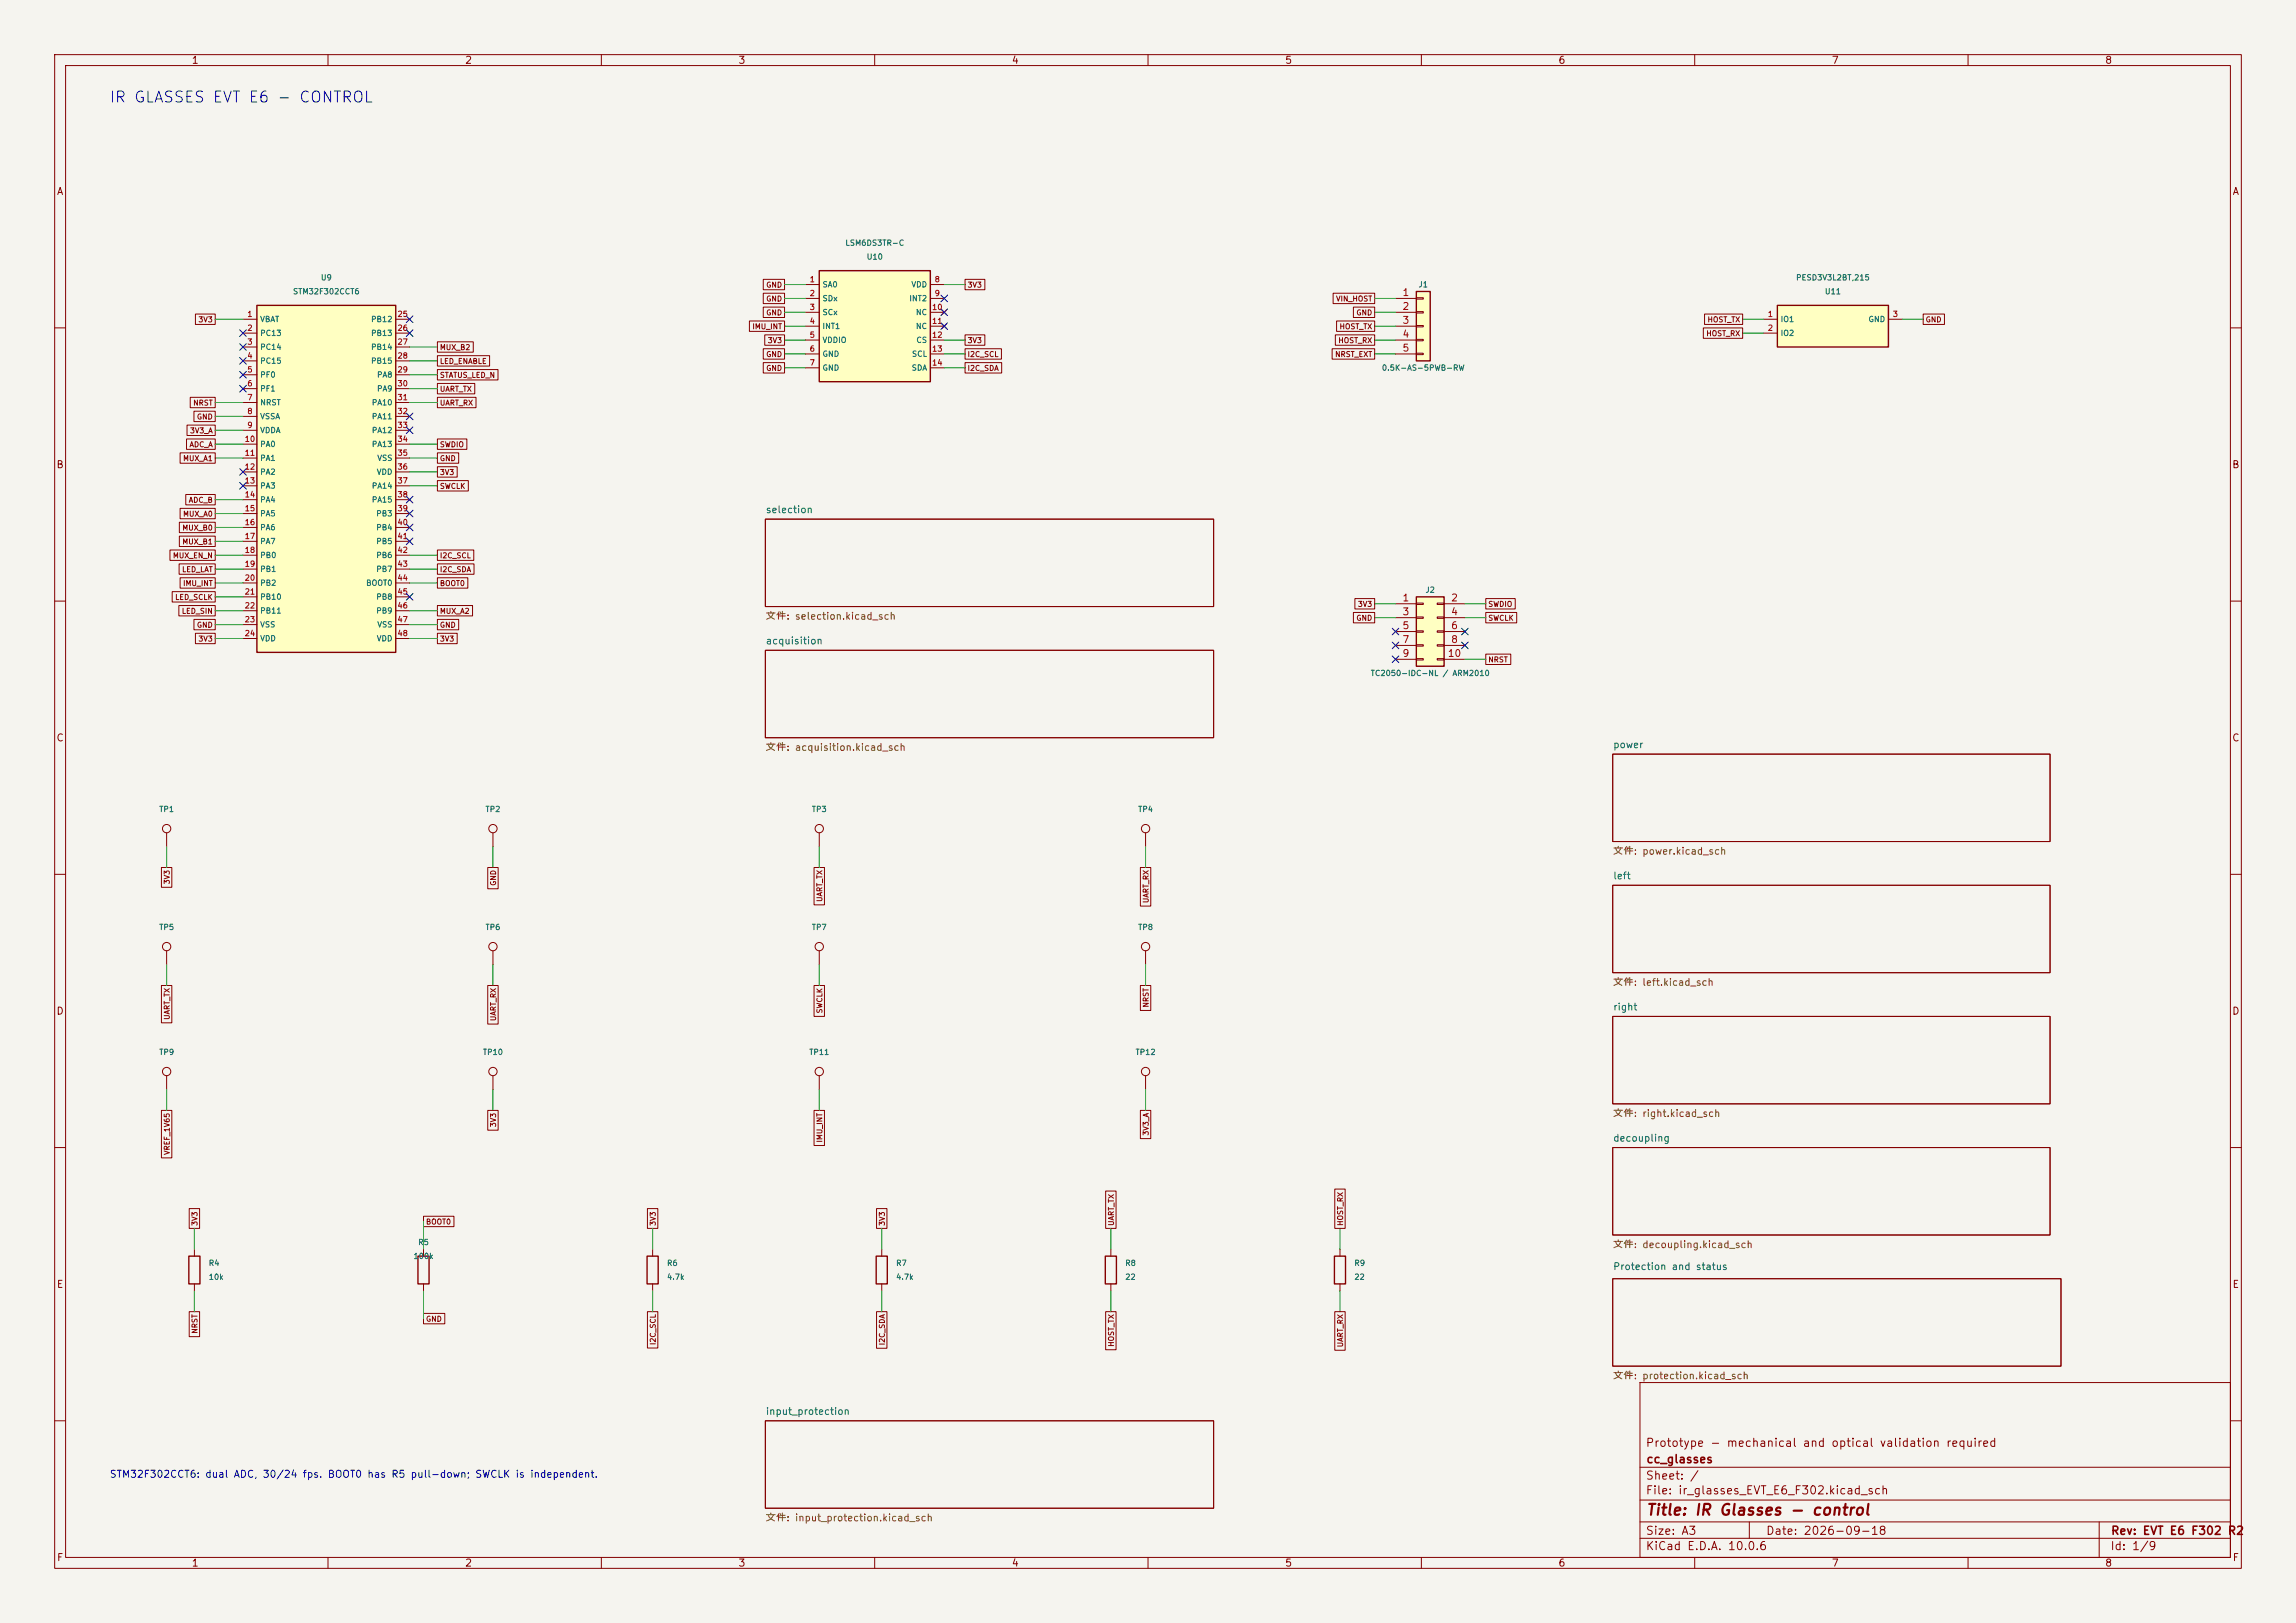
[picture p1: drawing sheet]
<svg xmlns="http://www.w3.org/2000/svg" width="420mm" height="297mm" viewBox="0 0 420 297" stroke-linecap="round" stroke-linejoin="round" font-family="sans-serif">
<defs><g id="words">
<text font-size="2" fill="#0000c2" x="19.9" y="19.3">IR GLASSES EVT E6 - CONTROL</text>
<text font-size="2" fill="#840000" x="301" y="277.8">Title: IR Glasses - control</text>
<g font-size="1.5" fill="#840000">
<text x="300.9" y="265.1">Prototype - mechanical and optical validation required</text>
<text x="301" y="268.1">cc_glasses</text>
<text x="300.9" y="273.8">File: ir_glasses_EVT_E6_F302.kicad_sch</text>
<text x="300.9" y="271.1">Sheet: /</text>
<text x="300.9" y="281.2">Size: A3</text>
<text x="322.9" y="281.2">Date: 2026-09-18</text>
<text x="386" y="281.2">Rev: EVT E6 F302 R2</text>
<text x="300.9" y="284">KiCad E.D.A. 10.0.6</text>
<text x="385.9" y="284">Id: 1/9</text>
</g>
<g font-size="1.3" fill="#840000">
<text x="35" y="12">1</text>
<text x="85" y="12">2</text>
<text x="135" y="12">3</text>
<text x="185" y="12">4</text>
<text x="235" y="12">5</text>
<text x="285" y="12">6</text>
<text x="335" y="12">7</text>
<text x="385" y="12">8</text>
<text x="10.3" y="36">A</text>
<text x="408.3" y="36">A</text>
<text x="10.2" y="86">B</text>
<text x="408.2" y="86">B</text>
<text x="10.2" y="136">C</text>
<text x="408.2" y="136">C</text>
<text x="10.2" y="186">D</text>
<text x="408.2" y="186">D</text>
<text x="10.3" y="236">E</text>
<text x="408.3" y="236">E</text>
<text x="10.3" y="286">F</text>
<text x="35" y="287">1</text>
<text x="85" y="287">2</text>
<text x="135" y="287">3</text>
<text x="185" y="287">4</text>
<text x="235" y="287">5</text>
<text x="285" y="287">6</text>
<text x="335" y="287">7</text>
<text x="385" y="287">8</text>
<text x="408.3" y="286">F</text>
</g>
<g font-size="1.3" fill="#a90000">
<text x="256.4" y="54.5">1</text>
<text x="256.4" y="57">2</text>
<text x="256.4" y="59.6">3</text>
<text x="256.4" y="62.1">4</text>
<text x="256.4" y="64.6">5</text>
<text x="256.4" y="110.4">1</text>
<text x="256.4" y="112.9">3</text>
<text x="265.3" y="110.4">2</text>
<text x="265.3" y="112.9">4</text>
<text x="256.4" y="115.4">5</text>
<text x="256.4" y="118">7</text>
<text x="265.3" y="115.4">6</text>
<text x="265.3" y="118">8</text>
<text x="256.4" y="120.5">9</text>
<text x="264.7" y="120.5">10</text>
</g>
<g font-size="1.3" fill="#006464">
<text x="140" y="94.2">selection</text>
<text x="140" y="118.2">acquisition</text>
<text x="295" y="137.2">power</text>
<text x="295" y="161.2">left</text>
<text x="295" y="185.2">right</text>
<text x="295" y="209.2">decoupling</text>
<text x="295" y="232.7">Protection and status</text>
<text x="140" y="259.2">input_protection</text>
</g>
<g font-size="1.3" fill="#725600">
<text x="140" y="113.7">文件: selection.kicad_sch</text>
<text x="140" y="137.7">文件: acquisition.kicad_sch</text>
<text x="295" y="156.7">文件: power.kicad_sch</text>
<text x="295" y="180.7">文件: left.kicad_sch</text>
<text x="295" y="204.7">文件: right.kicad_sch</text>
<text x="295" y="228.7">文件: decoupling.kicad_sch</text>
<text x="295" y="252.7">文件: protection.kicad_sch</text>
<text x="140" y="278.7">文件: input_protection.kicad_sch</text>
</g>
<text font-size="1.3" fill="#0000c2" x="20" y="270.7">STM32F302CCT6: dual ADC, 30/24 fps. BOOT0 has R5 pull-down; SWCLK is independent.</text>
<g font-size="1" fill="#006464">
<text x="154.5" y="45.2">LSM6DS3TR-C</text>
<text x="158.4" y="47.7">U10</text>
<text x="58.6" y="51.6">U9</text>
<text x="150.4" y="52.8">SA0</text>
<text x="166.6" y="52.8">VDD</text>
<text x="259.4" y="52.8">J1</text>
<text x="328.4" y="51.6">PESD3V3L2BT,215</text>
<text x="47.5" y="59.2">VBAT</text>
<text x="53.5" y="54.1">STM32F302CCT6</text>
<text x="67.8" y="59.2">PB12</text>
<text x="150.4" y="55.4">SDx</text>
<text x="150.4" y="57.9">SCx</text>
<text x="166.2" y="55.4">INT2</text>
<text x="167.4" y="57.9">NC</text>
<text x="325.6" y="59.2">IO1</text>
<text x="333.7" y="54.1">U11</text>
<text x="341.7" y="59.2">GND</text>
<text x="47.5" y="61.7">PC13</text>
<text x="47.5" y="64.3">PC14</text>
<text x="67.8" y="61.7">PB13</text>
<text x="67.8" y="64.3">PB14</text>
<text x="150.4" y="60.4">INT1</text>
<text x="150.4" y="63">VDDIO</text>
<text x="150.4" y="65.5">GND</text>
<text x="166.7" y="65.5">SCL</text>
<text x="167.4" y="60.4">NC</text>
<text x="167.5" y="63">CS</text>
<text x="325.6" y="61.7">IO2</text>
<text x="47.5" y="66.8">PC15</text>
<text x="47.5" y="69.3">PF0</text>
<text x="47.5" y="71.9">PF1</text>
<text x="67.8" y="66.8">PB15</text>
<text x="68.9" y="69.3">PA8</text>
<text x="68.9" y="71.9">PA9</text>
<text x="150.4" y="68.1">GND</text>
<text x="166.7" y="68.1">SDA</text>
<text x="252.7" y="68.1">0.5K-AS-5PWB-RW</text>
<text x="47.5" y="74.4">NRST</text>
<text x="47.5" y="77">VSSA</text>
<text x="67.9" y="74.4">PA10</text>
<text x="67.9" y="77">PA11</text>
<text x="47.5" y="79.5">VDDA</text>
<text x="47.5" y="82">PA0</text>
<text x="67.9" y="79.5">PA12</text>
<text x="67.9" y="82">PA13</text>
<text x="47.5" y="84.6">PA1</text>
<text x="47.5" y="87.1">PA2</text>
<text x="47.5" y="89.7">PA3</text>
<text x="67.9" y="89.7">PA14</text>
<text x="68.8" y="87.1">VDD</text>
<text x="68.9" y="84.6">VSS</text>
<text x="47.5" y="92.2">PA4</text>
<text x="47.5" y="94.7">PA5</text>
<text x="67.9" y="92.2">PA15</text>
<text x="68.7" y="94.7">PB3</text>
<text x="47.5" y="97.3">PA6</text>
<text x="47.5" y="99.8">PA7</text>
<text x="68.7" y="97.3">PB4</text>
<text x="68.7" y="99.8">PB5</text>
<text x="47.5" y="102.4">PB0</text>
<text x="47.5" y="104.9">PB1</text>
<text x="47.5" y="107.4">PB2</text>
<text x="66.9" y="107.4">BOOT0</text>
<text x="68.7" y="102.4">PB6</text>
<text x="68.7" y="104.9">PB7</text>
<text x="47.5" y="110">PB10</text>
<text x="47.5" y="112.5">PB11</text>
<text x="68.7" y="110">PB8</text>
<text x="68.7" y="112.5">PB9</text>
<text x="260.7" y="108.7">J2</text>
<text x="47.5" y="115.1">VSS</text>
<text x="47.5" y="117.6">VDD</text>
<text x="68.8" y="117.6">VDD</text>
<text x="68.9" y="115.1">VSS</text>
<text x="250.6" y="123.9">TC2050-IDC-NL / ARM2010</text>
<text x="29" y="148.8">TP1</text>
<text x="88.7" y="148.8">TP2</text>
<text x="148.4" y="148.8">TP3</text>
<text x="208.1" y="148.8">TP4</text>
<text x="29" y="170.4">TP5</text>
<text x="88.7" y="170.4">TP6</text>
<text x="148.4" y="170.4">TP7</text>
<text x="208.1" y="170.4">TP8</text>
<text x="29" y="193.3">TP9</text>
<text x="88.2" y="193.3">TP10</text>
<text x="147.9" y="193.3">TP11</text>
<text x="207.6" y="193.3">TP12</text>
<text x="38.1" y="231.9">R4</text>
<text x="75.5" y="230.6">100k</text>
<text x="76.4" y="228.1">R5</text>
<text x="121.9" y="231.9">R6</text>
<text x="163.8" y="231.9">R7</text>
<text x="205.7" y="231.9">R8</text>
<text x="247.6" y="231.9">R9</text>
<text x="38.1" y="234.4">10k</text>
<text x="121.9" y="234.4">4.7k</text>
<text x="163.8" y="234.4">4.7k</text>
<text x="205.7" y="234.4">22</text>
<text x="247.6" y="234.4">22</text>
</g>
<g font-size="1" fill="#840000">
<text x="140.1" y="52.9">GND</text>
<text x="176.9" y="52.9">3V3</text>
<text x="36.2" y="59.2">3V3</text>
<text x="140.1" y="57.9">GND</text>
<text x="140.1" y="55.4">GND</text>
<text x="244.3" y="55.4">VIN_HOST</text>
<text x="248" y="57.9">GND</text>
<text x="312.2" y="59.2">HOST_TX</text>
<text x="352.2" y="59.2">GND</text>
<text x="80.4" y="64.3">MUX_B2</text>
<text x="137.5" y="60.5">IMU_INT</text>
<text x="140.1" y="65.6">GND</text>
<text x="140.3" y="63">3V3</text>
<text x="176.9" y="65.6">I2C_SCL</text>
<text x="176.9" y="63">3V3</text>
<text x="244.1" y="65.6">NRST_EXT</text>
<text x="244.7" y="63">HOST_RX</text>
<text x="244.9" y="60.5">HOST_TX</text>
<text x="312" y="61.7">HOST_RX</text>
<text x="80.4" y="66.8">LED_ENABLE</text>
<text x="80.4" y="69.4">STATUS_LED_N</text>
<text x="80.4" y="71.9">UART_TX</text>
<text x="140.1" y="68.1">GND</text>
<text x="176.9" y="68.1">I2C_SDA</text>
<text x="35.2" y="74.4">NRST</text>
<text x="35.9" y="77">GND</text>
<text x="80.4" y="74.4">UART_RX</text>
<text x="34.6" y="82.1">ADC_A</text>
<text x="34.7" y="79.5">3V3_A</text>
<text x="80.4" y="82.1">SWDIO</text>
<text x="33.4" y="84.6">MUX_A1</text>
<text x="80.4" y="84.6">GND</text>
<text x="80.4" y="87.1">3V3</text>
<text x="80.4" y="89.7">SWCLK</text>
<text x="33.4" y="94.8">MUX_A0</text>
<text x="34.4" y="92.2">ADC_B</text>
<text x="33.3" y="99.8">MUX_B1</text>
<text x="33.3" y="97.3">MUX_B0</text>
<text x="31.5" y="102.4">MUX_EN_N</text>
<text x="33.2" y="104.9">LED_LAT</text>
<text x="33.4" y="107.5">IMU_INT</text>
<text x="80.4" y="104.9">I2C_SDA</text>
<text x="80.4" y="107.5">BOOT0</text>
<text x="80.4" y="102.4">I2C_SCL</text>
<text x="31.9" y="110">LED_SCLK</text>
<text x="33.2" y="112.5">LED_SIN</text>
<text x="80.4" y="112.5">MUX_A2</text>
<text x="248" y="113.8">GND</text>
<text x="248.3" y="111.3">3V3</text>
<text x="272.1" y="113.8">SWCLK</text>
<text x="272.1" y="111.3">SWDIO</text>
<text x="35.9" y="115.1">GND</text>
<text x="36.2" y="117.6">3V3</text>
<text x="80.4" y="115.1">GND</text>
<text x="80.4" y="117.6">3V3</text>
<text x="272.1" y="121.4">NRST</text>
<text x="31.3" y="161.9" transform="rotate(-90 31.3 161.9)">3V3</text>
<text x="91" y="162.2" transform="rotate(-90 91 162.2)">GND</text>
<text x="150.6" y="165.1" transform="rotate(-90 150.6 165.1)">UART_TX</text>
<text x="210.3" y="165.4" transform="rotate(-90 210.3 165.4)">UART_RX</text>
<text x="150.6" y="185.6" transform="rotate(-90 150.6 185.6)">SWCLK</text>
<text x="210.3" y="184.5" transform="rotate(-90 210.3 184.5)">NRST</text>
<text x="31.3" y="186.7" transform="rotate(-90 31.3 186.7)">UART_TX</text>
<text x="91" y="187" transform="rotate(-90 91 187)">UART_RX</text>
<text x="91" y="206.4" transform="rotate(-90 91 206.4)">3V3</text>
<text x="150.6" y="209.2" transform="rotate(-90 150.6 209.2)">IMU_INT</text>
<text x="210.3" y="207.9" transform="rotate(-90 210.3 207.9)">3V3_A</text>
<text x="31.3" y="211.4" transform="rotate(-90 31.3 211.4)">VREF_1V65</text>
<text x="36.3" y="224.4" transform="rotate(-90 36.3 224.4)">3V3</text>
<text x="77.8" y="224.3">BOOT0</text>
<text x="120.2" y="224.4" transform="rotate(-90 120.2 224.4)">3V3</text>
<text x="162.1" y="224.4" transform="rotate(-90 162.1 224.4)">3V3</text>
<text x="204" y="224.4" transform="rotate(-90 204 224.4)">UART_TX</text>
<text x="245.9" y="224.4" transform="rotate(-90 245.9 224.4)">HOST_RX</text>
<text x="36.3" y="244.2" transform="rotate(-90 36.3 244.2)">NRST</text>
<text x="77.8" y="242.1">GND</text>
<text x="120.2" y="246.2" transform="rotate(-90 120.2 246.2)">I2C_SCL</text>
<text x="162.1" y="246.3" transform="rotate(-90 162.1 246.3)">I2C_SDA</text>
<text x="204" y="246.6" transform="rotate(-90 204 246.6)">HOST_TX</text>
<text x="245.9" y="246.6" transform="rotate(-90 245.9 246.6)">UART_RX</text>
</g>
<g font-size="1" fill="#a90000">
<text x="148" y="51.9">1</text>
<text x="170.9" y="51.9">8</text>
<text x="45.1" y="58.2">1</text>
<text x="72.6" y="58.2">25</text>
<text x="148" y="54.4">2</text>
<text x="148" y="57">3</text>
<text x="148" y="59.5">4</text>
<text x="170.4" y="57">10</text>
<text x="170.4" y="59.5">11</text>
<text x="170.9" y="54.4">9</text>
<text x="323.3" y="58.2">1</text>
<text x="346.1" y="58.2">3</text>
<text x="45.1" y="60.8">2</text>
<text x="45.1" y="63.3">3</text>
<text x="45.1" y="65.9">4</text>
<text x="72.6" y="60.8">26</text>
<text x="72.6" y="63.3">27</text>
<text x="72.6" y="65.9">28</text>
<text x="148" y="62">5</text>
<text x="148" y="64.6">6</text>
<text x="170.4" y="62">12</text>
<text x="170.4" y="64.6">13</text>
<text x="323.3" y="60.8">2</text>
<text x="45.1" y="68.4">5</text>
<text x="45.1" y="70.9">6</text>
<text x="72.6" y="68.4">29</text>
<text x="72.6" y="70.9">30</text>
<text x="148" y="67.1">7</text>
<text x="170.4" y="67.1">14</text>
<text x="45.1" y="73.5">7</text>
<text x="45.1" y="76">8</text>
<text x="72.6" y="73.5">31</text>
<text x="72.6" y="76">32</text>
<text x="44.7" y="81.1">10</text>
<text x="44.7" y="83.6">11</text>
<text x="45.1" y="78.6">9</text>
<text x="72.6" y="78.6">33</text>
<text x="72.6" y="81.1">34</text>
<text x="72.6" y="83.6">35</text>
<text x="44.7" y="86.2">12</text>
<text x="44.7" y="88.7">13</text>
<text x="72.6" y="86.2">36</text>
<text x="72.6" y="88.7">37</text>
<text x="44.7" y="91.3">14</text>
<text x="44.7" y="93.8">15</text>
<text x="72.6" y="91.3">38</text>
<text x="72.6" y="93.8">39</text>
<text x="44.7" y="96.3">16</text>
<text x="44.7" y="98.9">17</text>
<text x="44.7" y="101.4">18</text>
<text x="72.6" y="96.3">40</text>
<text x="72.6" y="98.9">41</text>
<text x="72.6" y="101.4">42</text>
<text x="44.7" y="104">19</text>
<text x="44.7" y="106.5">20</text>
<text x="72.6" y="104">43</text>
<text x="72.6" y="106.5">44</text>
<text x="44.7" y="109">21</text>
<text x="44.7" y="111.6">22</text>
<text x="72.6" y="109">45</text>
<text x="72.6" y="111.6">46</text>
<text x="44.7" y="114.1">23</text>
<text x="44.7" y="116.7">24</text>
<text x="72.6" y="114.1">47</text>
<text x="72.6" y="116.7">48</text>
</g>
</g></defs>
<path d="M0 0h420v297h-420z" fill="#f5f4ef" stroke="#f5f4ef" stroke-width=".18"/>
<g fill="none" stroke="#840000" stroke-width=".18">
<path d="M10 10h400v277h-400zM12 12h396v273h-396zM60 10v2M110 10v2M160 10v2M210 10v2M260 10v2M310 10v2M360 10v2M10 60h2M408 60h2M140 95h82v16h-82z"/>
<path d="M10 110h2M140 119h82v16h-82zM408 110h2M295 138h80v16h-80zM10 160h2M149.9 152.4v2.5M209.5 152.4v2.5M408 160h2M30.5 174v2.5M295 162h80v16h-80zM149.9 196.9v2.5M295 186h80v16h-80z"/>
<path d="M10 210h2M295 210h80v16h-80zM408 210h2M35.6 228.6v1.3M35.6 234.9v1.3M77.5 228.6v1.3M77.5 234.9v1.3M245.1 228.6v1.3M245.1 234.9v1.3M295 234h82v16h-82zM140 260h82v16h-82zM300 253h108v32h-108z"/>
<path d="M10 260h2M300 278.5h108M300 274.5h108M300 268.5h108M320 278.5v3M384 278.5v6.5M408 260h2M60 285v2M110 285v2M160 285v2M210 285v2M260 285v2"/>
<path d="M300 281.5h108M310 285v2M360 285v2"/>
<circle cx="149.9" cy="151.6" r=".76"/>
<circle cx="209.5" cy="151.6" r=".76"/>
<circle cx="30.5" cy="173.2" r=".76"/>
<circle cx="149.9" cy="196.1" r=".76"/>
</g>
<path d="M34.5 229.9h2.1v5h-2.1zM76.5 229.9h2v5h-2zM244.1 229.9h2v5h-2z" fill="none" stroke="#840000" stroke-width=".25"/>
<path d="M47 55.9h25.4v63.5h-25.4z" fill="#ffffc2"/>
<path d="M47 55.9h25.4v63.5h-25.4zM160.3 229.9h2v5h-2zM202.2 229.9h2v5h-2z" fill="none" stroke="#840000" stroke-width=".25"/>
<g fill="none" stroke="#840000" stroke-width=".18">
<path d="M44.4 58.4h2.6M72.4 58.4h2.5M44.4 61h2.6M44.4 63.5h2.6M44.4 66h2.6M44.4 68.6h2.6M44.4 71.1h2.6M44.4 73.7h2.6M44.4 76.2h2.6M44.4 78.7h2.6M72.4 61h2.5M72.4 63.5h2.5"/>
<path d="M72.4 66h2.5M72.4 68.6h2.5M72.4 71.1h2.5M72.4 73.7h2.5M72.4 76.2h2.5M72.4 78.7h2.5M44.4 81.3h2.6M44.4 83.8h2.6M44.4 86.4h2.6M44.4 88.9h2.6M44.4 91.4h2.6M44.4 94h2.6"/>
<path d="M44.4 96.5h2.6M44.4 99.1h2.6M72.4 81.3h2.5M72.4 83.8h2.5M72.4 86.4h2.5M72.4 88.9h2.5M72.4 91.4h2.5M72.4 94h2.5M72.4 96.5h2.5M72.4 99.1h2.5M44.4 101.6h2.6M44.4 104.1h2.6"/>
<path d="M44.4 106.7h2.6M44.4 109.2h2.6M44.4 111.8h2.6M44.4 114.3h2.6M44.4 116.8h2.6M72.4 101.6h2.5M72.4 104.1h2.5M72.4 106.7h2.5M72.4 109.2h2.5M72.4 111.8h2.5M72.4 114.3h2.5M72.4 116.8h2.5"/>
<path d="M30.5 152.4v2.5M90.2 152.4v2.5M90.2 174v2.5M149.9 174v2.5M209.5 174v2.5M30.5 196.9v2.5M90.2 196.9v2.5M209.5 196.9v2.5M161.3 228.6v1.3M161.3 234.9v1.3M203.2 228.6v1.3M203.2 234.9v1.3"/>
<circle cx="30.5" cy="151.6" r=".76"/>
<circle cx="90.2" cy="151.6" r=".76"/>
<circle cx="90.2" cy="173.2" r=".76"/>
<circle cx="149.9" cy="173.2" r=".76"/>
<circle cx="209.5" cy="173.2" r=".76"/>
<circle cx="30.5" cy="196.1" r=".76"/>
<circle cx="90.2" cy="196.1" r=".76"/>
<circle cx="209.5" cy="196.1" r=".76"/>
</g>
<path d="M259.1 53.3h2.5v12.7h-2.5z" fill="#ffffc2"/>
<path d="M259.1 53.3h2.5v12.7h-2.5zM118.4 229.9h2v5h-2z" fill="none" stroke="#840000" stroke-width=".25"/>
<path d="M255.3 54.6h3.8M255.3 57.2h3.8M255.3 59.7h3.8M259.1 54.5h1.2v.2h-1.2zM259.1 57h1.2v.3h-1.2zM259.1 59.6h1.2v.2h-1.2zM255.3 62.2h3.8M255.3 64.8h3.8M259.1 62.1h1.2v.3h-1.2zM259.1 64.6h1.2v.3h-1.2zM119.4 228.6v1.3M119.4 234.9v1.3" fill="none" stroke="#840000" stroke-width=".18"/>
<path d="M149.9 49.5h20.3v20.4h-20.3z" fill="#ffffc2"/>
<path d="M149.9 49.5h20.3v20.4h-20.3z" fill="none" stroke="#840000" stroke-width=".25"/>
<g fill="none" stroke="#840000" stroke-width=".18">
<path d="M147.3 52.1h2.6M147.3 54.6h2.6M147.3 57.2h2.6M147.3 59.7h2.6M170.2 52.1h2.5M170.2 54.6h2.5M170.2 57.2h2.5M170.2 59.7h2.5M172.3 56.8l.8 .7M172.3 59.3l.8 .8M173.1 56.8l-.8 .7M173.1 59.3l-.8 .8"/>
<path d="M147.3 62.2h2.6M147.3 64.8h2.6M147.3 67.3h2.6M170.2 62.2h2.5M170.2 64.8h2.5M170.2 67.3h2.5"/>
</g>
<path d="M325.1 55.9h20.3v7.6h-20.3z" fill="#ffffc2"/>
<path d="M325.1 55.9h20.3v7.6h-20.3z" fill="none" stroke="#840000" stroke-width=".25"/>
<path d="M322.6 58.4h2.5M345.4 58.4h2.6M322.6 61h2.5" fill="none" stroke="#840000" stroke-width=".18"/>
<path d="M259.1 109.2h5.1v12.7h-5.1z" fill="#ffffc2"/>
<path d="M259.1 109.2h5.1v12.7h-5.1z" fill="none" stroke="#840000" stroke-width=".25"/>
<g fill="none" stroke="#840000" stroke-width=".18">
<path d="M35.7 57.5h3.7v1.9h-3.7zM137.1 58.7h6.4v1.9h-6.4zM139.6 56.2h3.9v1.9h-3.9zM139.6 53.7h3.9v1.9h-3.9zM139.6 51.1h3.9v1.9h-3.9zM176.5 51.1h3.7v1.9h-3.7zM243.9 53.7h7.6v1.9h-7.6zM244.5 58.7h7v1.9h-7zM247.6 56.2h3.9v1.9h-3.9zM311.8 57.5h7v1.9h-7zM351.8 57.5h3.9v1.9h-3.9zM34.2 77.8h5.2v1.9h-5.2z"/>
<path d="M34.8 72.7h4.6v1.9h-4.6zM35.5 75.2h3.9v2h-3.9zM80 62.5h6.6v2h-6.6zM80 65.1h9.6v1.9h-9.6zM80 67.6h11.1v1.9h-11.1zM80 70.2h6.8v1.9h-6.8zM80 72.7h7.1v1.9h-7.1zM139.6 66.4h3.9v1.9h-3.9zM139.6 63.8h3.9v1.9h-3.9zM139.9 61.3h3.6v1.9h-3.6zM176.5 66.4h6.7v1.9h-6.7zM176.5 63.8h6.7v1.9h-6.7z"/>
<path d="M176.5 61.3h3.7v1.9h-3.7zM243.7 63.8h7.8v1.9h-7.8zM244.3 61.3h7.2v1.9h-7.2zM311.6 60h7.2v1.9h-7.2zM32.8 98.1h6.6v1.9h-6.6zM32.8 95.6h6.6v1.9h-6.6zM32.9 93h6.5v1.9h-6.5zM32.9 82.9h6.5v1.9h-6.5zM34 90.5h5.4v1.9h-5.4zM34.1 80.3h5.3v1.9h-5.3zM80 80.3h5.4v1.9h-5.4zM80 82.9h3.9v1.9h-3.9z"/>
<path d="M80 85.4h3.6v1.9h-3.6zM80 87.9h5.7v2h-5.7zM31.1 100.6h8.3v2h-8.3zM31.5 108.3h7.9v1.9h-7.9zM32.7 110.8h6.7v1.9h-6.7zM32.8 103.2h6.6v1.9h-6.6zM32.9 105.7h6.5v1.9h-6.5zM35.5 113.3h3.9v2h-3.9zM35.7 115.9h3.7v1.9h-3.7zM80 103.2h6.7v1.9h-6.7zM80 105.7h5.6v1.9h-5.6zM80 110.8h6.4v1.9h-6.4z"/>
<path d="M80 100.6h6.7v2h-6.7zM80 113.3h3.9v2h-3.9zM80 115.9h3.6v1.9h-3.6zM247.6 112.1h3.9v1.9h-3.9zM247.8 109.5h3.7v1.9h-3.7zM255.3 110.5h3.8M255.3 113h3.8M255.3 115.6h3.8M255.3 118.1h3.8M259.1 110.4h1.2v.2h-1.2zM259.1 112.9h1.2v.3h-1.2zM259.1 115.4h1.2v.3h-1.2z"/>
<path d="M259.1 118h1.2v.2h-1.2zM262.9 110.4h1.3v.2h-1.3zM262.9 112.9h1.3v.3h-1.3zM262.9 115.4h1.3v.3h-1.3zM262.9 118h1.3v.2h-1.3zM264.2 110.5h3.8M264.2 113h3.8M264.2 115.6h3.8M264.2 118.1h3.8M271.8 112.1h5.6v1.9h-5.6zM271.8 109.5h5.4v1.9h-5.4zM271.8 119.7h4.6v1.9h-4.6z"/>
<path d="M255.3 120.7h3.8M259.1 120.5h1.2v.3h-1.2zM262.9 120.5h1.3v.3h-1.3zM264.2 120.7h3.8M29.5 158.8h1.9v3.6h-1.9zM89.2 158.8h1.9v3.8h-1.9zM148.9 158.8h1.9v6.8h-1.9zM208.6 158.8h1.9v7h-1.9zM29.5 180.3h1.9v6.9h-1.9zM89.2 180.3h1.9v7.1h-1.9zM148.9 180.3h1.9v5.7h-1.9zM208.6 180.3h1.9v4.6h-1.9z"/>
<path d="M29.5 203.2h1.9v8.7h-1.9zM89.2 203.2h1.9v3.6h-1.9zM148.9 203.2h1.9v6.4h-1.9zM202.2 218h2v6.8h-2zM208.6 203.2h1.9v5.2h-1.9zM244.2 217.6h1.9v7.2h-1.9zM34.6 221.2h1.9v3.6h-1.9zM77.5 222.6h5.5v1.9h-5.5zM118.4 221.2h1.9v3.6h-1.9zM160.3 221.2h1.9v3.6h-1.9zM34.6 240h1.9v4.6h-1.9zM77.5 240.3h3.9v2h-3.9z"/>
<path d="M118.4 240h1.9v6.7h-1.9zM160.3 240h1.9v6.7h-1.9zM202.2 240h2v7h-2zM244.2 240h1.9v7.1h-1.9z"/>
</g>
<g fill="none" stroke="#009600" stroke-width=".18">
<path d="M39.4 58.4h5M143.5 54.6h3.8M143.5 57.2h3.8M143.5 59.7h3.8M143.5 52.1h3.8M172.7 52.1h3.8M251.5 54.6h3.8M251.5 57.2h3.8M251.5 59.7h3.8M318.8 58.4h3.8M348 58.4h3.8M39.4 73.7h5"/>
<path d="M39.4 76.2h5M39.4 78.7h5M74.9 73.7h5.1M74.9 63.5h5.1M74.9 66h5.1M74.9 68.6h5.1M74.9 71.1h5.1M143.5 67.3h3.8M143.5 62.2h3.8M143.5 64.8h3.8M172.7 67.3h3.8M172.7 62.2h3.8"/>
<path d="M172.7 64.8h3.8M251.5 62.2h3.8M251.5 64.8h3.8M318.8 61h3.8M39.4 81.3h5M39.4 83.8h5M39.4 91.4h5M39.4 94h5M39.4 96.5h5M39.4 99.1h5M74.9 81.3h5.1M74.9 83.8h5.1"/>
<path d="M74.9 88.9h5.1M74.9 86.4h5.1M39.4 116.8h5M39.4 114.3h5M39.4 111.8h5M39.4 106.7h5M39.4 104.1h5M39.4 101.6h5M39.4 109.2h5M74.9 116.8h5.1M74.9 114.3h5.1M74.9 111.8h5.1"/>
<path d="M74.9 106.7h5.1M74.9 104.1h5.1M74.9 101.6h5.1M251.5 113h3.8M251.5 110.5h3.8M268 113h3.8M268 110.5h3.8M268 120.7h3.8M30.5 154.9v3.9M90.2 154.9v3.9M149.9 154.9v3.9M209.5 154.9v3.9"/>
<path d="M30.5 176.5v3.8M90.2 176.5v3.8M149.9 176.5v3.8M209.5 176.5v3.8M30.5 199.4v3.8M90.2 199.4v3.8M149.9 199.4v3.8M209.5 199.4v3.8M35.6 224.8v3.8M35.6 236.2v3.8M77.5 223.5v5.1M77.5 236.2v5.1"/>
<path d="M119.4 224.8v3.8M119.4 236.2v3.8M161.3 224.8v3.8M161.3 236.2v3.8M203.2 224.8v3.8M203.2 236.2v3.8M245.1 224.8v3.8M245.1 236.2v3.8"/>
</g>
<g fill="none" stroke="#000084" stroke-width=".18">
<path d="M74.3 57.8l1.2 1.2M75.5 57.8l-1.2 1.2M172.1 59.1l1.2 1.2M172.1 54l1.2 1.2M172.1 56.5l1.2 1.3M173.3 59.1l-1.2 1.2M173.3 54l-1.2 1.2M173.3 56.5l-1.2 1.3M43.8 70.5l1.3 1.2M43.8 68l1.3 1.2M43.8 65.4l1.3 1.2M43.8 62.9l1.3 1.2"/>
<path d="M43.8 60.4l1.3 1.2M45.1 70.5l-1.3 1.2M45.1 68l-1.3 1.2M45.1 65.4l-1.3 1.2M45.1 62.9l-1.3 1.2M45.1 60.4l-1.3 1.2M74.3 78.1l1.2 1.2M74.3 75.6l1.2 1.2M74.3 60.4l1.2 1.2M75.5 78.1l-1.2 1.2M75.5 75.6l-1.2 1.2M75.5 60.4l-1.2 1.2"/>
<path d="M43.8 85.8l1.3 1.2M43.8 88.3l1.3 1.2M45.1 88.3l-1.3 1.2M45.1 85.8l-1.3 1.2M74.3 90.8l1.2 1.2M74.3 93.4l1.2 1.2M74.3 95.9l1.2 1.2M74.3 98.5l1.2 1.2M75.5 90.8l-1.2 1.2M75.5 93.4l-1.2 1.2M75.5 95.9l-1.2 1.2M75.5 98.5l-1.2 1.2"/>
<path d="M74.3 108.6l1.2 1.2M75.5 108.6l-1.2 1.2M254.7 115l1.2 1.2M254.7 117.5l1.2 1.2M255.9 115l-1.2 1.2M255.9 117.5l-1.2 1.2M267.4 115l1.2 1.2M267.4 117.5l1.2 1.2M268.6 115l-1.2 1.2M268.6 117.5l-1.2 1.2M254.7 120l1.2 1.3M255.9 120l-1.2 1.3"/>
</g>
<use href="#words"/>
</svg>
